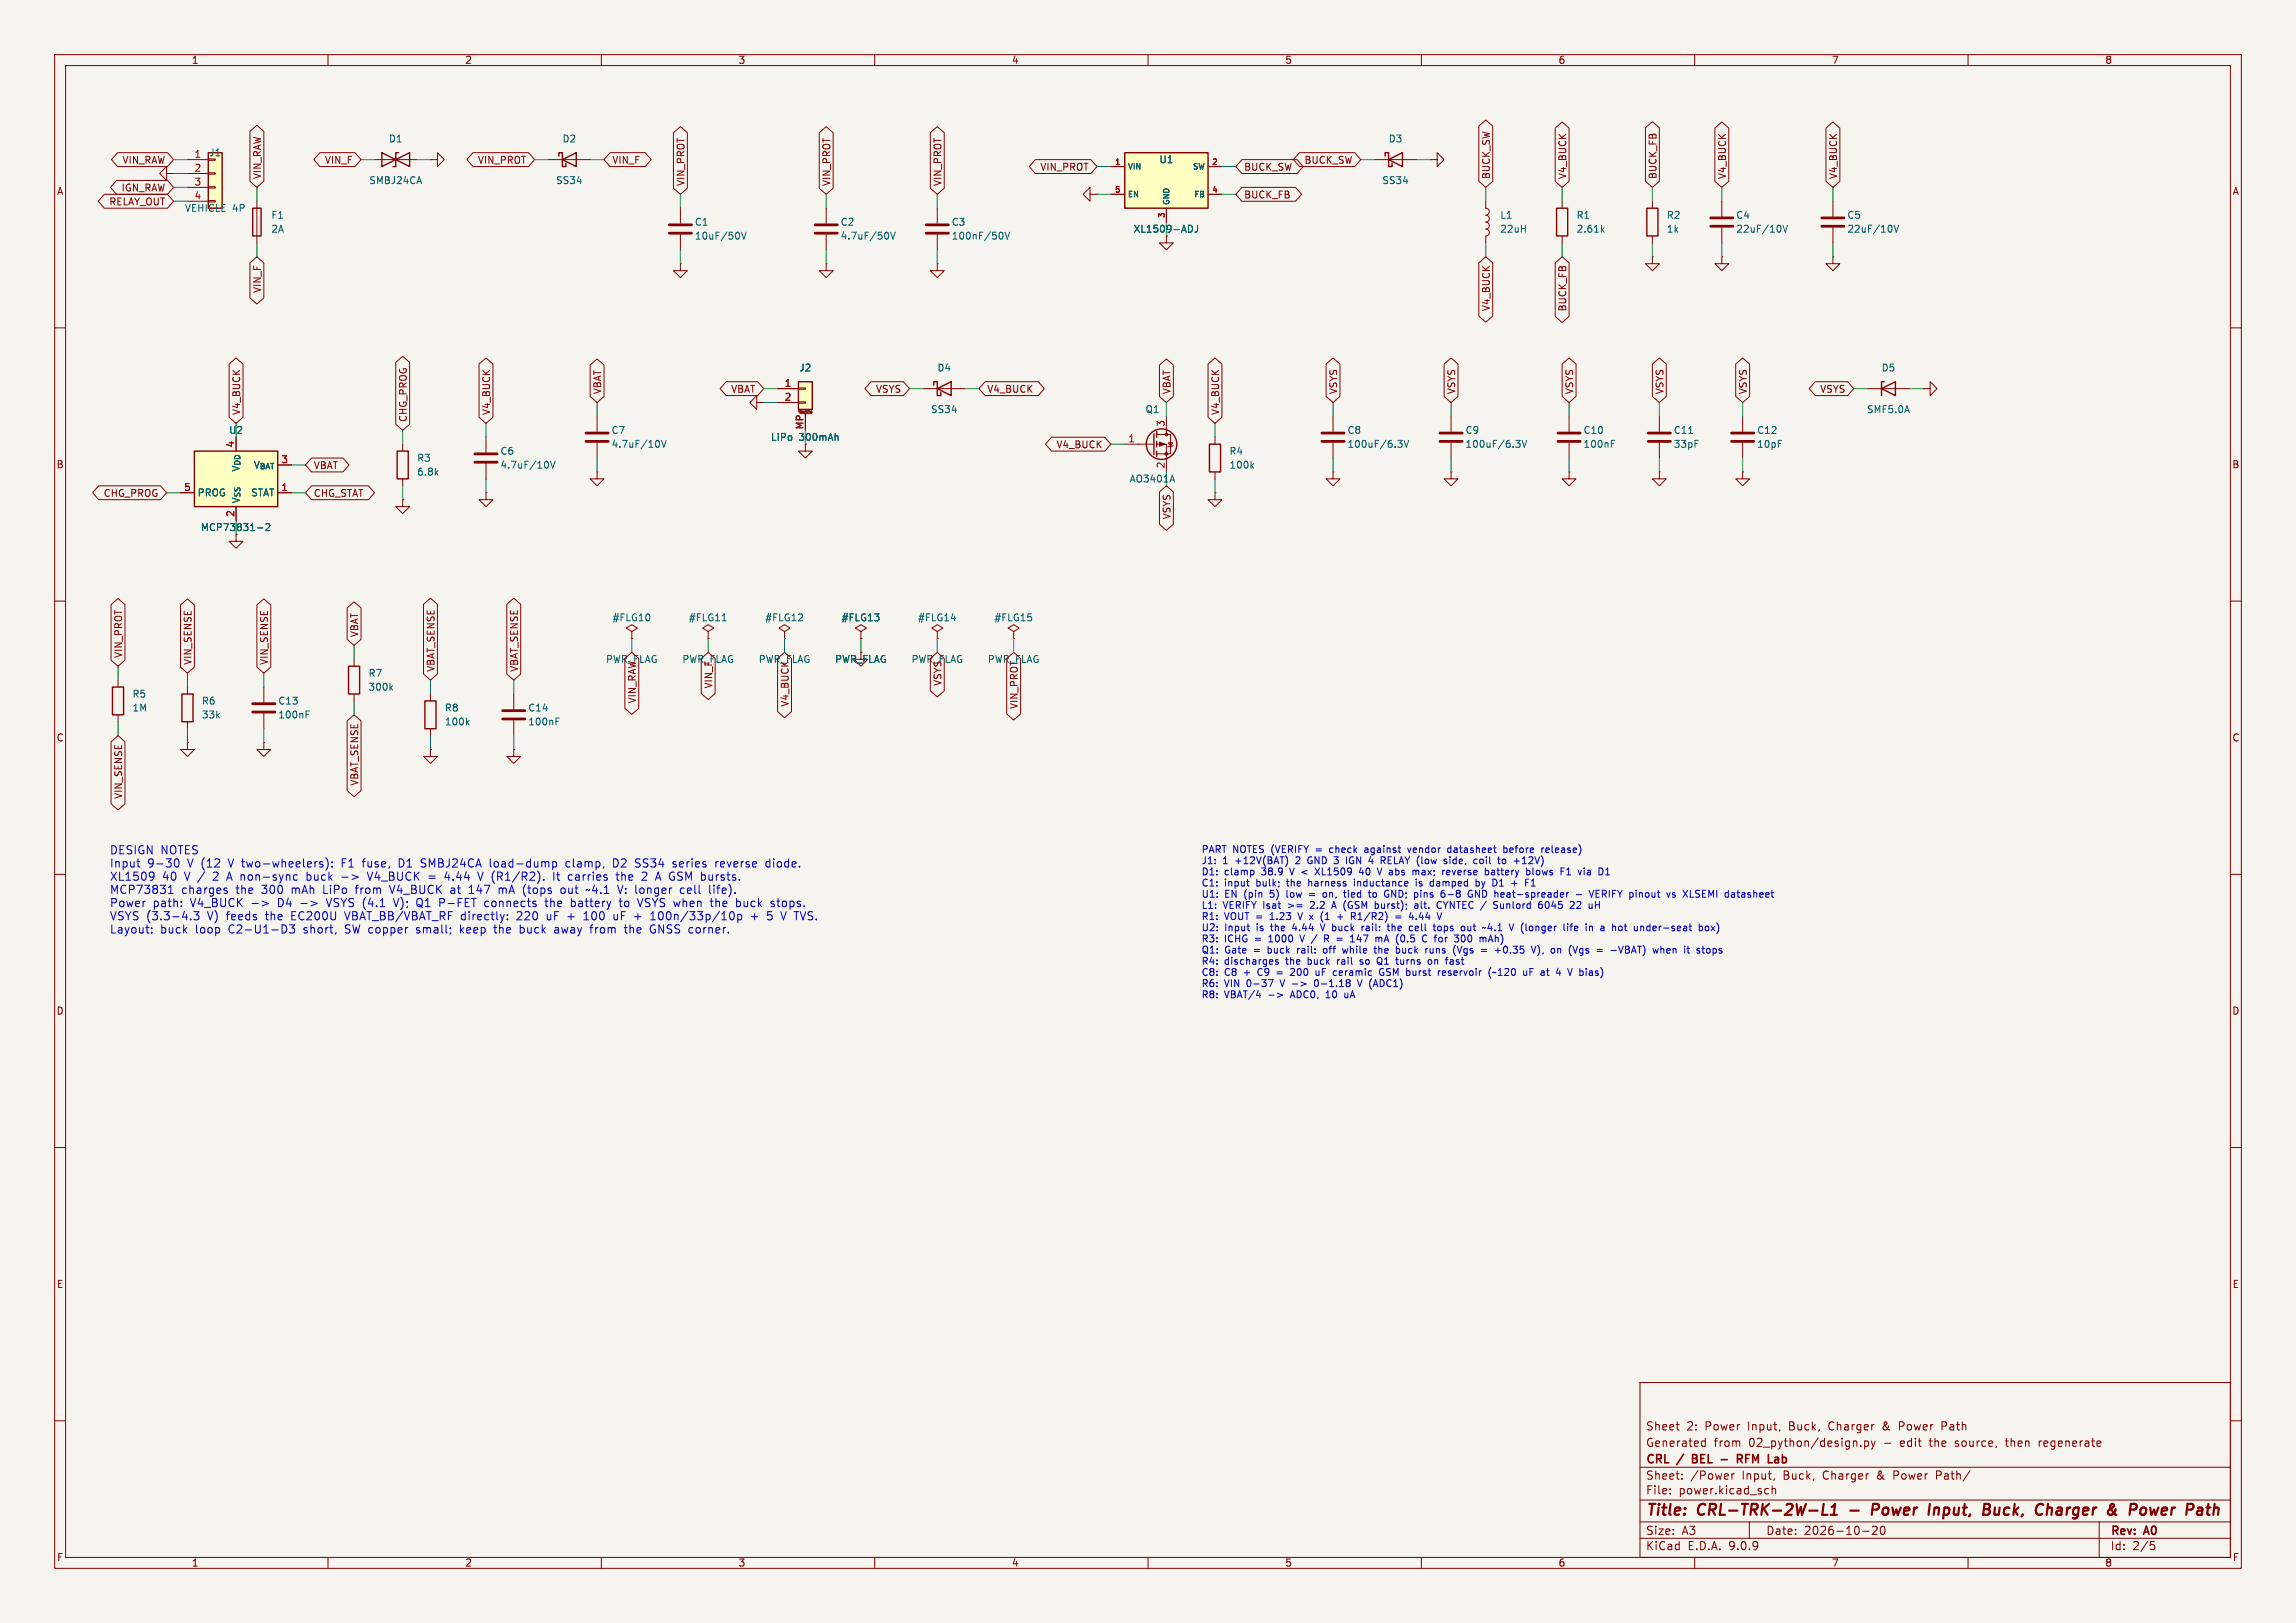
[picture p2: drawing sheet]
<svg xmlns="http://www.w3.org/2000/svg" width="420mm" height="297mm" viewBox="0 0 420 297" stroke-linecap="round" stroke-linejoin="round" font-family="sans-serif">
<defs><g id="words">
<g font-size="2.8" fill="#840000">
<text x="301" y="277.9">Title:</text>
<text x="310.6" y="277.9">CRL-TRK-2W-L1</text>
<text x="344.1" y="277.9">Power</text>
<text x="355.2" y="277.9">Input,</text>
<text x="366" y="277.9">Buck,</text>
<text x="376.5" y="277.9">Charger</text>
<text x="390.4" y="277.9">&amp;</text>
<text x="395.2" y="277.9">Power</text>
</g>
<g font-size="2.1" fill="#0000c2">
<text x="20" y="156.6">DESIGN NOTES</text>
<text x="20" y="159.1">Input</text>
<text x="20" y="161.5">XL1509</text>
<text x="26.9" y="159.1">9-30</text>
<text x="29.7" y="161.5">40</text>
<text x="33.8" y="161.5">V /</text>
<text x="34.4" y="159.1">V (12</text>
<text x="39.3" y="161.5">2</text>
<text x="42" y="161.5">A non-sync</text>
<text x="42.1" y="159.1">V two-wheelers):</text>
<text x="56.8" y="161.5">buck</text>
<text x="63.1" y="159.1">F1</text>
<text x="63.3" y="161.5">-&gt;</text>
<text x="67.1" y="159.1">fuse,</text>
<text x="68.3" y="161.5">V4_BUCK</text>
<text x="73.8" y="159.1">D1</text>
<text x="78.1" y="159.1">SMBJ24CA</text>
<text x="82.7" y="161.5">4.44</text>
<text x="89" y="161.5">V (R1/R2).</text>
<text x="90.8" y="159.1">load-dump</text>
<text x="103.1" y="161.5">It</text>
<text x="104.9" y="159.1">clamp,</text>
<text x="105.9" y="161.5">carries</text>
<text x="113.7" y="159.1">D2</text>
<text x="114.9" y="161.5">the</text>
<text x="117.9" y="159.1">SS34</text>
<text x="119.7" y="161.5">2</text>
<text x="122.5" y="161.5">A GSM bursts.</text>
<text x="124.9" y="159.1">series</text>
<text x="132.9" y="159.1">reverse</text>
<text x="142.2" y="159.1">diode.</text>
<text x="20" y="163.9">MCP73831</text>
<text x="20" y="166.3">Power</text>
<text x="27.9" y="166.3">path:</text>
<text x="33.2" y="163.9">charges</text>
<text x="34.9" y="166.3">V4_BUCK</text>
<text x="43.2" y="163.9">the</text>
<text x="48" y="163.9">300</text>
<text x="51.1" y="166.3">D4</text>
<text x="53.6" y="163.9">mAh</text>
<text x="55.4" y="166.3">-&gt;</text>
<text x="59.6" y="163.9">LiPo</text>
<text x="60.4" y="166.3">VSYS (4.1</text>
<text x="65.7" y="163.9">from</text>
<text x="72.1" y="163.9">V4_BUCK</text>
<text x="73" y="166.3">V);</text>
<text x="77.3" y="166.3">Q1</text>
<text x="81.6" y="166.3">P-FET</text>
<text x="83.3" y="163.9">at</text>
<text x="86.8" y="163.9">147</text>
<text x="90" y="166.3">connects</text>
<text x="92.4" y="163.9">mA (tops</text>
<text x="101.3" y="166.3">the</text>
<text x="104.1" y="163.9">out</text>
<text x="106.1" y="166.3">battery</text>
<text x="109" y="163.9">~4.1</text>
<text x="114.9" y="163.9">V: longer</text>
<text x="115.2" y="166.3">to</text>
<text x="118.7" y="166.3">VSYS when</text>
<text x="126.6" y="163.9">cell</text>
<text x="132" y="163.9">life).</text>
<text x="132.3" y="166.3">the</text>
<text x="137.1" y="166.3">buck</text>
<text x="143.6" y="166.3">stops.</text>
<text x="20" y="168.7">VSYS (3.3-4.3</text>
<text x="20" y="171.1">Layout:</text>
<text x="29.3" y="171.1">buck</text>
<text x="35.8" y="171.1">loop</text>
<text x="38" y="168.7">V)</text>
<text x="41.6" y="168.7">feeds</text>
<text x="42" y="171.1">C2-U1-D3</text>
<text x="48.9" y="168.7">the</text>
<text x="53.7" y="168.7">EC200U</text>
<text x="55.8" y="171.1">short,</text>
<text x="63.6" y="171.1">SW copper</text>
<text x="63.7" y="168.7">VBAT_BB/VBAT_RF</text>
<text x="76.9" y="171.1">small;</text>
<text x="85" y="171.1">keep</text>
<text x="85.1" y="168.7">directly:</text>
<text x="91.5" y="171.1">the</text>
<text x="95.5" y="168.7">220</text>
<text x="96.3" y="171.1">buck</text>
<text x="101.1" y="168.7">uF</text>
<text x="102.8" y="171.1">away</text>
<text x="105" y="168.7">+</text>
<text x="108.2" y="168.7">100</text>
<text x="109.5" y="171.1">from</text>
<text x="113.7" y="168.7">uF</text>
<text x="116" y="171.1">the</text>
<text x="117.7" y="168.7">+</text>
<text x="120.8" y="171.1">GNSS corner.</text>
<text x="120.8" y="168.7">100n/33p/10p</text>
<text x="139.4" y="168.7">+</text>
<text x="142.5" y="168.7">5</text>
<text x="145.2" y="168.7">V TVS.</text>
</g>
<g font-size="2.1" fill="#840000">
<text x="301" y="262">Sheet</text>
<text x="308.5" y="262">2:</text>
<text x="311.9" y="262">Power</text>
<text x="319.9" y="262">Input,</text>
<text x="327.5" y="262">Buck,</text>
<text x="334.9" y="262">Charger</text>
<text x="344.9" y="262">&amp;</text>
<text x="348.1" y="262">Power</text>
<text x="356" y="262">Path</text>
<text x="301" y="268.2">CRL</text>
<text x="301" y="265">Generated</text>
<text x="306.9" y="268.2">/</text>
<text x="310.3" y="268.2">BEL</text>
<text x="313.5" y="265">from</text>
<text x="319.7" y="268.2">RFM</text>
<text x="319.9" y="265">02_python/design.py</text>
<text x="325.9" y="268.2">Lab</text>
<text x="344.7" y="265">-</text>
<text x="347.9" y="265">edit</text>
<text x="353.4" y="265">the</text>
<text x="358.2" y="265">source,</text>
<text x="367.7" y="265">then</text>
<text x="373.8" y="265">regenerate</text>
<text x="301" y="273.7">File:</text>
<text x="301" y="271">Sheet:</text>
<text x="307.1" y="273.7">power.kicad_sch</text>
<text x="309.2" y="271">/Power</text>
<text x="318.7" y="271">Input,</text>
<text x="326.4" y="271">Buck,</text>
<text x="333.8" y="271">Charger</text>
<text x="343.8" y="271">&amp;</text>
<text x="346.9" y="271">Power</text>
<text x="354.9" y="271">Path/</text>
<text x="301" y="281.1">Size:</text>
<text x="307.6" y="281.1">A3</text>
<text x="323" y="281.1">Date:</text>
<text x="330" y="281.1">2026-10-20</text>
<text x="386" y="281.3">Rev:</text>
<text x="392.4" y="281.3">A0</text>
<text x="301" y="283.9">KiCad</text>
<text x="308.7" y="283.9">E.D.A.</text>
<text x="316.3" y="283.9">9.0.9</text>
<text x="386" y="283.9">Id:</text>
<text x="390.1" y="283.9">2/5</text>
</g>
<g font-size="1.8" fill="#840000">
<text x="35" y="11.9">1</text>
<text x="85" y="11.9">2</text>
<text x="135" y="11.9">3</text>
<text x="185" y="11.9">4</text>
<text x="235" y="11.9">5</text>
<text x="285" y="11.9">6</text>
<text x="335" y="11.9">7</text>
<text x="385" y="11.9">8</text>
<text x="10.3" y="35.9">A</text>
<text x="22.1" y="35.2">IGN_RAW</text>
<text x="22.3" y="30.2">VIN_RAW</text>
<text x="47.9" y="32.9" transform="rotate(-90 47.9 32.9)">VIN_RAW</text>
<text x="59.3" y="30.2">VIN_F</text>
<text x="87.3" y="30.2">VIN_PROT</text>
<text x="111.9" y="30.2">VIN_F</text>
<text x="125.4" y="34.1" transform="rotate(-90 125.4 34.1)">VIN_PROT</text>
<text x="152.1" y="34.1" transform="rotate(-90 152.1 34.1)">VIN_PROT</text>
<text x="172.4" y="34.1" transform="rotate(-90 172.4 34.1)">VIN_PROT</text>
<text x="190.2" y="31.4">VIN_PROT</text>
<text x="227.5" y="31.4">BUCK_SW</text>
<text x="238.5" y="30.2">BUCK_SW</text>
<text x="272.7" y="32.9" transform="rotate(-90 272.7 32.9)">BUCK_SW</text>
<text x="286.7" y="32.9" transform="rotate(-90 286.7 32.9)">V4_BUCK</text>
<text x="303.2" y="32.9" transform="rotate(-90 303.2 32.9)">BUCK_FB</text>
<text x="315.9" y="32.9" transform="rotate(-90 315.9 32.9)">V4_BUCK</text>
<text x="336.2" y="32.9" transform="rotate(-90 336.2 32.9)">V4_BUCK</text>
<text x="408.3" y="35.9">A</text>
<text x="19.9" y="37.8">RELAY_OUT</text>
<text x="227.5" y="36.5">BUCK_FB</text>
<text x="47.9" y="53.7" transform="rotate(-90 47.9 53.7)">VIN_F</text>
<text x="272.7" y="57" transform="rotate(-90 272.7 57)">V4_BUCK</text>
<text x="286.7" y="57.1" transform="rotate(-90 286.7 57.1)">BUCK_FB</text>
<text x="44.1" y="76" transform="rotate(-90 44.1 76)">V4_BUCK</text>
<text x="74.6" y="77.3" transform="rotate(-90 74.6 77.3)">CHG_PROG</text>
<text x="89.9" y="76" transform="rotate(-90 89.9 76)">V4_BUCK</text>
<text x="110.2" y="72.2" transform="rotate(-90 110.2 72.2)">VBAT</text>
<text x="133.7" y="72.1">VBAT</text>
<text x="160.1" y="72.1">VSYS</text>
<text x="180.5" y="72.1">V4_BUCK</text>
<text x="214.3" y="72.2" transform="rotate(-90 214.3 72.2)">VBAT</text>
<text x="223.2" y="76" transform="rotate(-90 223.2 76)">V4_BUCK</text>
<text x="244.8" y="72.2" transform="rotate(-90 244.8 72.2)">VSYS</text>
<text x="266.4" y="72.2" transform="rotate(-90 266.4 72.2)">VSYS</text>
<text x="288" y="72.2" transform="rotate(-90 288 72.2)">VSYS</text>
<text x="304.5" y="72.2" transform="rotate(-90 304.5 72.2)">VSYS</text>
<text x="319.7" y="72.2" transform="rotate(-90 319.7 72.2)">VSYS</text>
<text x="332.9" y="72.1">VSYS</text>
<text x="146.2" y="80.9">300mAh</text>
<text x="193.2" y="82.2">V4_BUCK</text>
<text x="10.3" y="85.9">B</text>
<text x="57.3" y="86">VBAT</text>
<text x="408.2" y="85.9">B</text>
<text x="18.9" y="91.1">CHG_PROG</text>
<text x="57.3" y="91.1">CHG_STAT</text>
<text x="214.3" y="95.1" transform="rotate(-90 214.3 95.1)">VSYS</text>
<text x="65.7" y="116.7" transform="rotate(-90 65.7 116.7)">VBAT</text>
<text x="22.5" y="120.5" transform="rotate(-90 22.5 120.5)">VIN_PROT</text>
<text x="35.2" y="121.8" transform="rotate(-90 35.2 121.8)">VIN_SENSE</text>
<text x="49.2" y="121.8" transform="rotate(-90 49.2 121.8)">VIN_SENSE</text>
<text x="79.7" y="123" transform="rotate(-90 79.7 123)">VBAT_SENSE</text>
<text x="94.9" y="123" transform="rotate(-90 94.9 123)">VBAT_SENSE</text>
<text x="172.4" y="125.6" transform="rotate(-90 172.4 125.6)">VSYS</text>
<text x="116.5" y="128.8" transform="rotate(-90 116.5 128.8)">VIN_RAW</text>
<text x="130.5" y="126.1" transform="rotate(-90 130.5 126.1)">VIN_F</text>
<text x="144.5" y="129.4" transform="rotate(-90 144.5 129.4)">V4_BUCK</text>
<text x="186.4" y="129.8" transform="rotate(-90 186.4 129.8)">VIN_PROT</text>
<text x="10.3" y="135.9">C</text>
<text x="408.2" y="135.9">C</text>
<text x="65.7" y="143.9" transform="rotate(-90 65.7 143.9)">VBAT_SENSE</text>
<text x="22.5" y="146.3" transform="rotate(-90 22.5 146.3)">VIN_SENSE</text>
<text x="10.3" y="185.9">D</text>
<text x="408.2" y="185.9">D</text>
<text x="10.3" y="235.9">E</text>
<text x="408.3" y="235.9">E</text>
<text x="10.3" y="285.9">F</text>
<text x="35" y="286.9">1</text>
<text x="85" y="286.9">2</text>
<text x="135" y="286.9">3</text>
<text x="185" y="286.9">4</text>
<text x="235" y="286.9">5</text>
<text x="285" y="286.9">6</text>
<text x="335" y="286.9">7</text>
<text x="385" y="286.9">8</text>
<text x="408.3" y="285.9">F</text>
</g>
<g font-size="1.8" fill="#a90000">
<text x="35.5" y="29">1</text>
<text x="35.5" y="31.5">2</text>
<text x="35.5" y="34">3</text>
<text x="35.5" y="36.6">4</text>
<text x="143.4" y="70.9">1</text>
<text x="143.4" y="73.4">2</text>
<text x="42.9" y="82" transform="rotate(-90 42.9 82)">4</text>
<text x="147.1" y="78.7" transform="rotate(-90 147.1 78.7)">MP</text>
<text x="206.3" y="81">1</text>
<text x="213.1" y="78.2" transform="rotate(-90 213.1 78.2)">3</text>
<text x="33.6" y="89.9">5</text>
<text x="51.4" y="84.8">3</text>
<text x="51.4" y="89.9">1</text>
<text x="213.1" y="85.8" transform="rotate(-90 213.1 85.8)">2</text>
<text x="42.9" y="94.7" transform="rotate(-90 42.9 94.7)">2</text>
</g>
<g font-size="1.8" fill="#006464">
<text x="38.2" y="28.8">J1</text>
<text x="71" y="26.3">D1</text>
<text x="102.8" y="26.3">D2</text>
<text x="253.9" y="26.3">D3</text>
<text x="67.5" y="33.9">SMBJ24CA</text>
<text x="101.6" y="33.9">SS34</text>
<text x="212" y="30.1">U1</text>
<text x="252.7" y="33.9">SS34</text>
<text x="33.7" y="39">VEHICLE 4P</text>
<text x="49.5" y="40.2">F1</text>
<text x="127" y="41.5">C1</text>
<text x="153.7" y="41.5">C2</text>
<text x="174" y="41.5">C3</text>
<text x="274.3" y="40.2">L1</text>
<text x="288.3" y="40.2">R1</text>
<text x="304.8" y="40.2">R2</text>
<text x="317.5" y="40.2">C4</text>
<text x="337.8" y="40.2">C5</text>
<text x="49.5" y="42.8">2A</text>
<text x="127" y="44">10uF/50V</text>
<text x="153.7" y="44">4.7uF/50V</text>
<text x="174" y="44">100nF/50V</text>
<text x="207.3" y="42.8">XL1509-ADJ</text>
<text x="274.3" y="42.8">22uH</text>
<text x="288.3" y="42.8">2.61k</text>
<text x="304.8" y="42.8">1k</text>
<text x="317.5" y="42.8">22uF/10V</text>
<text x="337.8" y="42.8">22uF/10V</text>
<text x="146.1" y="68.2">J2</text>
<text x="171.4" y="68.2">D4</text>
<text x="344.1" y="68.2">D5</text>
<text x="170.2" y="75.8">SS34</text>
<text x="209.4" y="75.8">Q1</text>
<text x="341.4" y="75.8">SMF5.0A</text>
<text x="41.8" y="79.6">U2</text>
<text x="91.4" y="83.4">C6</text>
<text x="111.8" y="79.6">C7</text>
<text x="111.8" y="82.1">4.7uF/10V</text>
<text x="140.9" y="80.9">LiPo</text>
<text x="224.8" y="83.4">R4</text>
<text x="246.4" y="79.6">C8</text>
<text x="246.4" y="82.1">100uF/6.3V</text>
<text x="268" y="79.6">C9</text>
<text x="268" y="82.1">100uF/6.3V</text>
<text x="289.6" y="82.1">100nF</text>
<text x="289.6" y="79.6">C10</text>
<text x="306.1" y="79.6">C11</text>
<text x="306.1" y="82.1">33pF</text>
<text x="321.3" y="79.6">C12</text>
<text x="321.3" y="82.1">10pF</text>
<text x="46.3" y="86">V_{BAT}</text>
<text x="76.2" y="84.7">R3</text>
<text x="76.2" y="87.2">6.8k</text>
<text x="91.4" y="86">4.7uF/10V</text>
<text x="206.5" y="88.5">AO3401A</text>
<text x="224.8" y="86">100k</text>
<text x="36.1" y="91">PROG</text>
<text x="44" y="92.2" transform="rotate(-90 44 92.2)">V_{SS}V_{DD}</text>
<text x="45.9" y="91">STAT</text>
<text x="36.7" y="97.4">MCP73831-2</text>
<text x="111.9" y="113.9">#FLG10</text>
<text x="125.9" y="113.9">#FLG11</text>
<text x="139.9" y="113.9">#FLG12</text>
<text x="153.8" y="113.9">#FLG13</text>
<text x="167.8" y="113.9">#FLG14</text>
<text x="181.8" y="113.9">#FLG15</text>
<text x="67.3" y="124.1">R7</text>
<text x="110.8" y="121.5">PWR_FLAG</text>
<text x="124.7" y="121.5">PWR_FLAG</text>
<text x="138.7" y="121.5">PWR_FLAG</text>
<text x="152.7" y="121.5">PWR_FLAG</text>
<text x="166.6" y="121.5">PWR_FLAG</text>
<text x="180.6" y="121.5">PWR_FLAG</text>
<text x="24.1" y="127.9">R5</text>
<text x="24.1" y="130.4">1M</text>
<text x="36.8" y="129.1">R6</text>
<text x="36.8" y="131.7">33k</text>
<text x="50.8" y="131.7">100nF</text>
<text x="50.8" y="129.1">C13</text>
<text x="67.3" y="126.6">300k</text>
<text x="81.3" y="130.4">R8</text>
<text x="96.5" y="130.4">C14</text>
<text x="81.3" y="132.9">100k</text>
<text x="96.5" y="132.9">100nF</text>
</g>
<g font-size="1.8" fill="#0000c2">
<text x="219.7" y="156.4">PART NOTES (VERIFY</text>
<text x="219.7" y="158.5">J1:</text>
<text x="219.7" y="160.5">D1:</text>
<text x="223.7" y="158.5">1</text>
<text x="224" y="160.5">clamp</text>
<text x="226" y="158.5">+12V(BAT)</text>
<text x="230.9" y="160.5">38.9</text>
<text x="236.3" y="160.5">V &lt;</text>
<text x="237.3" y="158.5">2</text>
<text x="239.7" y="158.5">GND 3</text>
<text x="240.9" y="156.4">=</text>
<text x="241.3" y="160.5">XL1509</text>
<text x="243.7" y="156.4">check</text>
<text x="247.1" y="158.5">IGN 4</text>
<text x="249.5" y="160.5">40</text>
<text x="250.3" y="156.4">against</text>
<text x="253.1" y="160.5">V abs</text>
<text x="253.9" y="158.5">RELAY (low</text>
<text x="258.4" y="156.4">vendor</text>
<text x="259.9" y="160.5">max;</text>
<text x="265.5" y="160.5">reverse</text>
<text x="265.8" y="158.5">side,</text>
<text x="265.9" y="156.4">datasheet</text>
<text x="271.5" y="158.5">coil</text>
<text x="273.5" y="160.5">battery</text>
<text x="276.2" y="158.5">to</text>
<text x="276.3" y="156.4">before</text>
<text x="279.2" y="158.5">+12V)</text>
<text x="281.3" y="160.5">blows</text>
<text x="283.5" y="156.4">release)</text>
<text x="287.8" y="160.5">F1</text>
<text x="291.3" y="160.5">via</text>
<text x="219.7" y="162.6">C1:</text>
<text x="219.7" y="164.6">U1:</text>
<text x="219.7" y="166.6">L1:</text>
<text x="223.7" y="166.6">VERIFY Isat</text>
<text x="224" y="162.6">input</text>
<text x="224" y="164.6">EN (pin</text>
<text x="229.9" y="162.6">bulk;</text>
<text x="232.6" y="164.6">5)</text>
<text x="235.7" y="162.6">the</text>
<text x="235.8" y="164.6">low</text>
<text x="235.9" y="166.6">&gt;=</text>
<text x="239.8" y="162.6">harness</text>
<text x="240.1" y="164.6">=</text>
<text x="240.2" y="166.6">2.2</text>
<text x="242.9" y="164.6">on,</text>
<text x="244.4" y="166.6">A (GSM</text>
<text x="247" y="164.6">tied</text>
<text x="248.4" y="162.6">inductance</text>
<text x="251.7" y="164.6">to</text>
<text x="252.6" y="166.6">burst);</text>
<text x="254.7" y="164.6">GND; pins</text>
<text x="259.9" y="162.6">is</text>
<text x="260" y="166.6">alt.</text>
<text x="262.7" y="162.6">damped</text>
<text x="264.4" y="166.6">CYNTEC /</text>
<text x="265.5" y="164.6">6-8</text>
<text x="270.6" y="164.6">GND heat-spreader</text>
<text x="271.2" y="162.6">by</text>
<text x="274.5" y="162.6">D1</text>
<text x="275.1" y="166.6">Sunlord</text>
<text x="278.2" y="162.6">+</text>
<text x="283.5" y="166.6">6045</text>
<text x="289.5" y="166.6">22</text>
<text x="293.5" y="164.6">VERIFY pinout</text>
<text x="308.1" y="164.6">vs</text>
<text x="311.2" y="164.6">XLSEMI</text>
<text x="319.1" y="164.6">datasheet</text>
<text x="219.7" y="168.7">R1:</text>
<text x="219.7" y="170.7">U2:</text>
<text x="219.7" y="172.8">R3:</text>
<text x="224" y="168.7">VOUT =</text>
<text x="224" y="172.8">ICHG =</text>
<text x="224" y="170.7">Input</text>
<text x="230" y="170.7">is</text>
<text x="232.4" y="172.8">1000</text>
<text x="232.6" y="168.7">1.23</text>
<text x="232.8" y="170.7">the</text>
<text x="236.9" y="170.7">4.44</text>
<text x="238" y="168.7">V x</text>
<text x="238.4" y="172.8">V /</text>
<text x="242.3" y="170.7">V buck</text>
<text x="242.5" y="168.7">(1</text>
<text x="243.1" y="172.8">R =</text>
<text x="245.7" y="168.7">+</text>
<text x="248.3" y="172.8">147</text>
<text x="248.4" y="168.7">R1/R2)</text>
<text x="250.2" y="170.7">rail:</text>
<text x="253.1" y="172.8">mA</text>
<text x="255.1" y="170.7">the</text>
<text x="257.1" y="172.8">(0.5</text>
<text x="259.3" y="170.7">cell</text>
<text x="259.5" y="168.7">4.44</text>
<text x="262.1" y="172.8">C for</text>
<text x="264" y="170.7">tops</text>
<text x="268.4" y="172.8">300</text>
<text x="269.2" y="170.7">out</text>
<text x="273.2" y="172.8">mAh)</text>
<text x="273.4" y="170.7">~4.1</text>
<text x="278.5" y="170.7">V (longer</text>
<text x="288.7" y="170.7">life</text>
<text x="293" y="170.7">in</text>
<text x="295.9" y="170.7">a</text>
<text x="298.2" y="170.7">hot</text>
<text x="302.4" y="170.7">under-seat</text>
<text x="314.5" y="170.7">box)</text>
<text x="219.7" y="174.8">Q1:</text>
<text x="219.7" y="176.9">R4:</text>
<text x="219.7" y="178.9">C8:</text>
<text x="224" y="176.9">discharges</text>
<text x="224" y="178.9">C8</text>
<text x="224" y="174.8">Gate</text>
<text x="227.6" y="178.9">+</text>
<text x="229.4" y="174.8">=</text>
<text x="230.4" y="178.9">C9</text>
<text x="232.2" y="174.8">buck</text>
<text x="234" y="178.9">=</text>
<text x="235.4" y="176.9">the</text>
<text x="236.8" y="178.9">200</text>
<text x="237.8" y="174.8">rail:</text>
<text x="239.5" y="176.9">buck</text>
<text x="241.6" y="178.9">uF</text>
<text x="242.7" y="174.8">off</text>
<text x="245" y="178.9">ceramic</text>
<text x="245.1" y="176.9">rail</text>
<text x="246.5" y="174.8">while</text>
<text x="249.5" y="176.9">so</text>
<text x="252.5" y="174.8">the</text>
<text x="252.8" y="176.9">Q1</text>
<text x="253.6" y="178.9">GSM burst</text>
<text x="256.5" y="176.9">turns</text>
<text x="256.7" y="174.8">buck</text>
<text x="262.2" y="174.8">runs</text>
<text x="262.5" y="176.9">on</text>
<text x="264.7" y="178.9">reservoir</text>
<text x="266" y="176.9">fast</text>
<text x="267.5" y="174.8">(Vgs</text>
<text x="274.2" y="178.9">(~120</text>
<text x="275.5" y="174.8">+0.35</text>
<text x="280.7" y="178.9">uF</text>
<text x="282.5" y="174.8">V),</text>
<text x="284.2" y="178.9">at</text>
<text x="286.2" y="174.8">on</text>
<text x="287.2" y="178.9">4</text>
<text x="289.6" y="178.9">V bias)</text>
<text x="289.7" y="174.8">(Vgs</text>
<text x="295" y="174.8">=</text>
<text x="297.7" y="174.8">-VBAT)</text>
<text x="305.7" y="174.8">when</text>
<text x="311.6" y="174.8">it</text>
<text x="314.1" y="174.8">stops</text>
<text x="219.7" y="181">R6:</text>
<text x="219.7" y="183">R8:</text>
<text x="224" y="181">VIN</text>
<text x="224" y="183">VBAT/4</text>
<text x="228.2" y="181">0-37</text>
<text x="234.5" y="181">V -&gt;</text>
<text x="236.4" y="183">ADC0,</text>
<text x="241.1" y="181">0-1.18</text>
<text x="243" y="183">10</text>
<text x="246.6" y="183">uA</text>
<text x="249.3" y="181">V (ADC1)</text>
</g>
<g font-size="1.4" fill="#a90000">
<text x="203.9" y="30.2">1</text>
<text x="203.9" y="35.3">5</text>
<text x="221.6" y="30.2">2</text>
<text x="221.6" y="35.3">4</text>
<text x="213.1" y="40" transform="rotate(-90 213.1 40)">3</text>
</g>
<g font-size="1.4" fill="#006464">
<text x="206.2" y="31.2">VIN</text>
<text x="218.1" y="31.2">SW</text>
<text x="206.2" y="36.3">EN</text>
<text x="214.1" y="37.6" transform="rotate(-90 214.1 37.6)">GND</text>
<text x="218.3" y="36.3">FB</text>
</g>
<text font-size=".5" fill="#840000" x="145.9" y="75.6">Mounting</text>
</g></defs>
<path d="M0 0h420v297h-420z" fill="#f5f4ef" stroke="#f5f4ef" stroke-width=".18"/>
<g fill="none" stroke="#840000" stroke-width=".18">
<path d="M10 10h400v277h-400zM12 12h396v273h-396zM60 10v2M110 10v2M160 10v2M210 10v2M260 10v2M310 10v2M360 10v2M10 60h2M211.6 79.5h2.5v3.6h-2.5M213.4 76.2v3.3"/>
<path d="M408 60h2M109.2 86.4v1.2h1.3l-1.3 1.3-1.3-1.3h1.3M109.2 86.4h.1M205.7 81.3h5.4M211.6 81.3h1.8v5.1M213.7 81h.8l-.4 .7zM214.6 81.5l-.1 .2h-.8l-.1 .1M10 110h2M171.4 115.6l1.1-.7-1.1-.6-1 .6 1 .7v1.2M171.4 116.8h.1M408 110h2M10 160h2"/>
<path d="M408 160h2M10 210h2M408 210h2M300 253h108v32h-108zM10 260h2M300 278.5h108M300 274.5h108M300 268.5h108M305.5 273.2v.2M305.5 272.5v.1M306.6 260.7h.6M307 261.7h.2"/>
<path d="M307.7 270.5v.2M307.7 269.8v.1M311.4 264.6h.5M311.4 263.8h.5M311.9 263.2v1.5M316.8 269.7v1M317.2 269.7l-.3 .1-.1 .2M320 278.5v3M323.1 272.4l.4 .1M323.5 273.3l-.4 .1M324.2 272.5l.2-.1 .3 .1 .1 .9M324.2 271.9v1.5"/>
<path d="M324.6 270.6l-.2 .3M340.4 264.5v.2M341.1 263.8l.4-.1 .3 .3v.4l-.1 .2h-.6M341.1 263.7v1.5M342.3 263.7l.4 1M342.5 279.4l.6-.1 .2 .1 .1 .3-1 1.1h1M342.7 264.7l-.4 .5M343 263.7l-.3 1M344.1 279.4l.2-.1a.8 .8 0 0 1 .5 .7 .8 .8 0 0 1-.5 .8l-.2-.2-.2-.4zM347.4 261h.6M348 260.2h-.6v1.5M354.2 270h.6"/>
<path d="M354.8 269.2h-.6v1.5M355.2 261h.6M355.8 260.2h-.6v1.5M366.8 263.7h.6M373 263.7v1M373.3 263.7l-.3 .3M384 278.5v6.5M408 260h2M60 285v2M110 285v2M160 285v2M210 285v2"/>
<path d="M260 285v2M300 281.5h108M310 285v2M340.7 280.2h1.2M360 285v2M393.4 282.1h.7M393.5 282.7h.4l.3 .2-.2 .6-.5 .1"/>
</g>
<g fill="none" stroke="#840000" stroke-width=".4">
<path d="M333.6 275.2l-.3 2h1M334.9 277.2h1.1M335 275.8l.7-.6-.3 2M338.5 276.4h1.5M343.4 275.2h-.8l-.2 2M343.5 276.2l-1 .1M353.9 275.9l-.2 1.3M354.5 275.9l-.6 .2M363.7 275.2a.49 .49 0 0 1 .3 .5 .49 .49 0 0 1-.4 .5l.2 .1a.58 .58 0 0 1-.3 .9M364.9 275.9l-.1 1 .1 .2 .4 .1M374.5 276.1a.49 .49 0 0 1 .9 .1l-.2 1M374.6 275.2l-.2 2"/>
<path d="M389.6 276.3h.8M389.8 275.2l-.3 2M393.3 275.9l.2 1.3 .5-.9 .3 .9 .5-1.3M405 276.1a.49 .49 0 0 1 .8 .1l-.1 1M405.1 275.2l-.2 2"/>
</g>
<path d="M309.6 266.9h.5M310.1 266.2h-.5v1.5h.6M314.8 267.1h1.2M317.8 267l.7-.1 .2-.2-.1-.4-.2-.1h-.6v1.5M318.2 267l.5 .7M324.7 267.6h.6M324.7 266.8h.6v.9M325.3 267l-.6 .2" fill="none" stroke="#840000" stroke-width=".3"/>
<path d="M214.4 86.9l.5 1.3M174 113.2h.8" fill="none" stroke="#006464" stroke-width=".18"/>
<g fill="none" stroke="#840000" stroke-width=".25">
<path d="M211.1 79.4v3.8M211.6 79v1M211.6 80.8v1M211.6 82.6v1"/>
<circle cx="212.5" cy="81.3" r="2.79"/>
</g>
<g fill="#840000" stroke="#840000" stroke-width=".18">
<path d="M212.1 80.9l1 .4-1 .4z"/>
<circle cx="213.4" cy="79.5" r=".25"/>
<circle cx="213.4" cy="83.1" r=".25"/>
</g>
<path d="M205.7 27.9h15.3v10.2h-15.3z" fill="#ffffc2"/>
<path d="M205.7 27.9h15.3v10.2h-15.3zM170.8 70.5v-.6h.6v2.5h.7v-.6M171.4 71.1l2.6-1.2v2.5z" fill="none" stroke="#840000" stroke-width=".25"/>
<g fill="none" stroke="#840000" stroke-width=".18">
<path d="M171.4 38.1v2.8M199.4 35.6v-1.3l-1.3 1.3 1.3 1.2v-1.2h1.3M200.7 35.6h.1M203.2 30.5h2.5M203.2 35.6h2.5M213.4 38.1v2.5M221 30.5h2.5M221 35.6h2.5M171.4 42.9v2.8M213.4 43.2v1.3h1.2l-1.2 1.2-1.3-1.2h1.3M168.9 71.1h7.6M147.3 81.3v1.3h1.3l-1.3 1.2-1.3-1.2h1.3"/>
<path d="M115.6 115.6l1-.7-1-.6-1 .6 1 .7v1.2M115.6 116.8h.1M129.5 115.6l1.1-.7-1.1-.6-1 .6 1 .7v1.2M129.5 116.8h.1"/>
</g>
<path d="M183.2 42.5a.79 .79 0 0 1 0 1.3M183.8 42.5l.5 1.3 .4-1.3M217.7 41.2a.68 .68 0 0 1 .4 .7 .68 .68 0 0 1-.4 .6M219 41.2v1.1l-.4 .2M132.1 113.6h.7" fill="none" stroke="#006464" stroke-width=".18"/>
<path d="M169.4 41.1h4.1M169.4 42.7h4.1" fill="none" stroke="#840000" stroke-width=".51"/>
<path d="M146 69.9h2.6v5h-2.6z" fill="#ffffc2"/>
<path d="M253.4 28.6v-.7h.6v2.6h.6v-.7M254 29.2l2.5-1.3v2.6zM146 69.9h2.6v5h-2.6zM221.2 81.3h2.1v5.1h-2.1z" fill="none" stroke="#840000" stroke-width=".25"/>
<g fill="none" stroke="#840000" stroke-width=".18">
<path d="M30.5 31.8v-1.3l-1.3 1.3 1.3 1.2v-1.2h1.2M31.7 31.8h.1M251.5 29.2h7.6M261.6 29.2h1.3v-1.3l1.3 1.3-1.3 1.3v-1.3M261.6 29.2h.1M109.2 76.2v2.8M138.4 73.7v-1.3l-1.2 1.3 1.2 1.2v-1.2h1.3M139.7 73.7h.1M142.2 71.1h3.8M142.2 73.7h3.8M146 71h1.3v.2h-1.3zM146 73.5h1.3v.3h-1.3z"/>
<path d="M146.3 75.7h2M147.3 75.7v3M148.3 75.6h.2M148.3 75.4l.1 .1M148.4 75.5h.1M148.5 75.2l-.2 .2M148.5 75.2h.1M148.5 75.6h.1M148.5 75.2v.4M243.8 76.2v2.8M265.4 76.2v2.8M351.8 71.1h1.3v-1.2l1.2 1.2-1.2 1.3v-1.3"/>
<path d="M351.8 71.1h.1M88.9 90.2v1.2h1.3l-1.3 1.3-1.3-1.3h1.3M88.9 90.2h.1M88.9 80v2.8M88.9 84.8v2.8M109.2 81v2.8M222.2 80v1.3M222.2 86.4v1.2M243.8 86.4v1.2h1.3l-1.3 1.3-1.2-1.3h1.2M243.8 86.4h.1M243.8 81v2.8M265.4 86.4v1.2h1.3l-1.3 1.3-1.2-1.3h1.2"/>
<path d="M265.4 86.4h.1M265.4 81v2.8M143.5 115.6l1-.7-1-.6-1 .6 1 .7v1.2M143.5 116.8h.1M157.5 119.4v1.3h1.2l-1.2 1.2-1.3-1.2h1.3M157.5 119.4h.1M157.5 115.6l1-.7-1-.6-1 .6 1 .7v1.2M157.5 116.8h.1M185.4 115.6l1-.7-1-.6-1 .6 1 .7v1.2M185.4 116.8h.1"/>
</g>
<g fill="none" stroke="#006464" stroke-width=".18">
<path d="M153.1 79.7l.2 .2v.7M100.1 84.5l.2 .4-.2 .7M100.7 84.4l.4 1.3 .4-1.3M120.5 80.7l.1 .4-.1 .7M121 80.6l.4 1.3 .4-1.3M229 85.2l.3 .5M229.3 84.8l-.5 .5M255.7 80.6h.8l-.5 .5 .4 .1 .1 .4-.3 .3h-.3M256.8 80.6l.5 1.3 .4-1.3M277.3 80.6h.8l-.5 .5 .4 .1 .1 .4-.3 .3h-.3M278.4 80.6l.4 1.3 .5-1.3M146 113.6h.8"/>
<path d="M146.7 112.5v.4M188.7 112.9v.6"/>
</g>
<path d="M107.2 79.2h4.1M241.8 79.2h4.1M263.4 79.2h4.1M86.9 83.1h4M86.9 84.6h4M107.2 80.8h4.1M241.8 80.8h4.1M263.4 80.8h4.1" fill="none" stroke="#840000" stroke-width=".51"/>
<path d="M35.6 82.6h15.2v10.1h-15.2z" fill="#ffffc2"/>
<path d="M46.2 38.1h1.6v5.1h-1.6zM69.8 27.9v2.6l5.1-2.6v2.6zM72.9 27.9h-.5v2.6h-.5M35.6 82.6h15.2v10.1h-15.2z" fill="none" stroke="#840000" stroke-width=".25"/>
<path d="M47 36.8v7.7M68.6 29.2h7.6M78.7 29.2h1.3v-1.3l1.3 1.3-1.3 1.3v-1.3M78.7 29.2h.1M33 90.2h2.6M43.2 97.8v1.3h1.2l-1.2 1.2-1.3-1.2h1.3M43.2 92.7v2.6M50.8 90.2h2.5" fill="none" stroke="#840000" stroke-width=".18"/>
<path d="M47.1 96.6h1M48.6 96l.5-.2 .2 .4-.7 .9h.7" fill="none" stroke="#006464" stroke-width=".18"/>
<path d="M38.1 27.9h2.5v10.2h-2.5z" fill="#ffffc2"/>
<path d="M38.1 27.9h2.5v10.2h-2.5zM102.2 28.6v-.7h.7v2.6h.6v-.7M102.9 29.2l2.5-1.3v2.6zM284.7 38.1h2.1v5.1h-2.1zM301.2 38.1h2.1v5.1h-2.1zM344.2 71.1l2.5-1.2v2.5zM344.7 69.9h-.5v2.5M72.6 82.6h2.1v5h-2.1zM20.6 125.7h2v5.1h-2zM33.3 127h2v5.1h-2zM63.8 121.9h2v5.1h-2zM77.7 128.3h2.1v5.1h-2.1z" fill="none" stroke="#840000" stroke-width=".25"/>
<g fill="none" stroke="#840000" stroke-width=".18">
<path d="M19.1 35.6h11.5l1.1 1.2-1.1 1.3h-11.5l-1.1-1.3zM21.3 33h9.3l1.1 1.3-1.1 1.3h-9.3l-1.1-1.3zM21.5 27.9h9.1l1.1 1.3-1.1 1.3h-9.1l-1.1-1.3zM34.3 29.2h3.8M34.3 31.8h3.8M34.3 34.3h3.8M34.3 36.8h3.8M38.1 31.6h1.3v.3h-1.3zM38.1 34.2h1.3v.2h-1.3zM38.1 36.7h1.3v.3h-1.3zM45.7 24l1.3-1.1 1.3 1.1v9.2l-1.3 1.1-1.3-1.1zM58.5 27.9h6.4l1.1 1.3-1.1 1.3h-6.4l-1.1-1.3z"/>
<path d="M86.5 27.9h10.2l1.1 1.3-1.1 1.3h-10.2l-1.1-1.3zM100.3 29.2h7.6M111.6 27.9h6.4l1.1 1.3-1.1 1.3h-6.4l-1.1-1.3zM123.2 24.3l1.3-1.1 1.2 1.1v10.1l-1.2 1.2-1.3-1.2zM124.5 38.1v2.8M149.9 24.3l1.2-1.1 1.3 1.1v10.1l-1.3 1.2-1.2-1.2zM151.1 38.1v2.8M170.2 24.3l1.2-1.1 1.3 1.1v10.1l-1.3 1.2-1.2-1.2zM189.4 29.2h10.1l1.2 1.3-1.2 1.3h-10.1l-1.1-1.3zM203.2 30.5h2.5M203.2 35.6h2.5M213.4 38.1v2.5"/>
<path d="M221 30.5h2.5M221 35.6h2.5M227.2 29.2h10.1l1.1 1.3-1.1 1.3h-10.1l-1.1-1.3zM227.2 34.3h9.8l1.1 1.3-1.1 1.2h-9.8l-1.1-1.2zM237.7 27.9h10.1l1.1 1.3-1.1 1.3h-10.1l-1.1-1.3zM270.5 23.1l1.3-1.1 1.3 1.1v10.1l-1.3 1.1-1.3-1.1zM271.8 36.8v1.3a.64 .64 0 0 1 .6 .6 .64 .64 0 0 1-.6 .7 .64 .64 0 0 1 .6 .6 .64 .64 0 0 1-.6 .7 .64 .64 0 0 1 .6 .6 .64 .64 0 0 1-.6 .6M284.5 23.4l1.2-1.1 1.3 1.1v9.8l-1.3 1.1-1.2-1.1zM285.7 36.8v1.3M301 23.4l1.3-1.1 1.2 1.1v9.8l-1.2 1.1-1.3-1.1zM302.3 36.8v1.3M313.7 23.4l1.3-1.1 1.2 1.1v9.8l-1.2 1.1-1.3-1.1z"/>
<path d="M315 36.8v2.8M334 23.4l1.3-1.1 1.3 1.1v9.8l-1.3 1.1-1.3-1.1zM335.3 36.8v2.8M45.7 48.1l1.3-1.1 1.3 1.1v6.4l-1.3 1.1-1.3-1.1zM124.5 48.3v1.2h1.2l-1.2 1.3-1.3-1.3h1.3M124.5 48.3h.1M124.5 42.9v2.8M151.1 48.3v1.2h1.3l-1.3 1.3-1.2-1.3h1.2M151.1 48.3h.1M151.1 42.9v2.8M171.4 48.3v1.2h1.3l-1.3 1.3-1.2-1.3h1.2M171.4 48.3h.1"/>
<path d="M270.5 48.1l1.3-1.1 1.3 1.1v9.7l-1.3 1.2-1.3-1.2zM271.8 41.9a.64 .64 0 0 1 .6 .6 .64 .64 0 0 1-.6 .7v1.3M284.5 48.1l1.2-1.1 1.3 1.1v9.8l-1.3 1.1-1.2-1.1zM285.7 43.2v1.3M302.3 47v1.3h1.2l-1.2 1.2-1.3-1.2h1.3M302.3 47h.1M302.3 43.2v1.3M315 47v1.3h1.2l-1.2 1.2-1.3-1.2h1.3M315 47h.1M315 41.7v2.8M335.3 47v1.3h1.2l-1.2 1.2-1.3-1.2h1.3M335.3 47h.1"/>
<path d="M335.3 41.7v2.8M41.9 66.6l1.3-1.1 1.3 1.1v9.8l-1.3 1.1-1.3-1.1zM72.4 66.3l1.3-1.1 1.2 1.1v11.3l-1.2 1.1-1.3-1.1zM87.6 66.6l1.3-1.1 1.3 1.1v9.8l-1.3 1.1-1.3-1.1zM107.9 66.8l1.3-1.1 1.3 1.1v5.7l-1.3 1.2-1.3-1.2zM132.8 69.8h5.8l1.1 1.3-1.1 1.3h-5.8l-1.1-1.3zM142.2 71.1h3.8M142.2 73.7h3.8M147.3 75.7v3M159.3 69.8h6l1.1 1.3-1.1 1.3h-6l-1.1-1.3zM180.2 69.8h9.7l1.1 1.3-1.1 1.3h-9.7l-1.1-1.3zM212.1 66.8l1.3-1.1 1.2 1.1v5.7l-1.2 1.2-1.3-1.2z"/>
<path d="M221 66.6l1.2-1.1 1.3 1.1v9.8l-1.3 1.1-1.2-1.1zM242.6 66.6l1.2-1.1 1.3 1.1v5.9l-1.3 1.2-1.2-1.2zM264.2 66.6l1.2-1.1 1.3 1.1v5.9l-1.3 1.2-1.2-1.2zM285.7 66.6l1.3-1.1 1.3 1.1v5.9l-1.3 1.2-1.3-1.2zM287 76.2v2.8M302.3 66.6l1.2-1.1 1.3 1.1v5.9l-1.3 1.2-1.2-1.2zM303.5 76.2v2.8M317.5 66.6l1.3-1.1 1.2 1.1v5.9l-1.2 1.2-1.3-1.2zM318.8 76.2v2.8M332 69.8h6l1.1 1.3-1.1 1.3h-6l-1.1-1.3zM341.6 71.1h7.6M18.1 88.9h11.3l1.1 1.3-1.1 1.2h-11.3l-1.2-1.2z"/>
<path d="M33 90.2h2.6M43.2 92.7v2.6M50.8 90.2h2.5M57 83.8h5.7l1.2 1.3-1.2 1.3h-5.7l-1.1-1.3zM57 88.9h10.4l1.1 1.3-1.1 1.2h-10.4l-1.1-1.2zM73.7 91.4v1.3h1.2l-1.2 1.3-1.3-1.3h1.3M73.7 91.4h.1M73.7 81.3v1.3M73.7 87.6v1.3M192.3 80h9.8l1.1 1.3-1.1 1.3h-9.8l-1.1-1.3zM212.1 90l1.3-1.1 1.2 1.1v5.9l-1.2 1.2-1.3-1.2zM222.2 90.2v1.2h1.3l-1.3 1.3-1.2-1.3h1.2"/>
<path d="M222.2 90.2h.1M287 86.4v1.2h1.3l-1.3 1.3-1.3-1.3h1.3M287 86.4h.1M287 81v2.8M303.5 86.4v1.2h1.3l-1.3 1.3-1.2-1.3h1.2M303.5 86.4h.1M303.5 81v2.8M318.8 86.4v1.2h1.2l-1.2 1.3-1.3-1.3h1.3M318.8 86.4h.1M318.8 81v2.8M20.3 110.6l1.3-1.1 1.3 1.1v10.2l-1.3 1.1-1.3-1.1zM33 110.7l1.3-1.1 1.3 1.1v11.4l-1.3 1.1-1.3-1.1z"/>
<path d="M47 110.7l1.3-1.1 1.2 1.1v11.4l-1.2 1.1-1.3-1.1zM63.5 111.2l1.3-1.1 1.2 1.1v5.8l-1.2 1.1-1.3-1.1zM77.5 110.6l1.2-1.1 1.3 1.1v12.7l-1.3 1.2-1.2-1.2zM92.7 110.6l1.3-1.1 1.3 1.1v12.7l-1.3 1.2-1.3-1.2zM157.5 116.8h.1M157.5 119.4h.1M20.3 135.7l1.3-1.1 1.3 1.1v11.4l-1.3 1.1-1.3-1.1zM21.6 124.5v1.2M21.6 130.8v1.3M34.3 135.9v1.3h1.3l-1.3 1.2-1.3-1.2h1.3M34.3 135.9h.1M34.3 125.7v1.3"/>
<path d="M34.3 132.1v1.3M48.3 135.9v1.3h1.2l-1.2 1.2-1.3-1.2h1.3M48.3 135.9h.1M48.3 125.7v2.8M48.3 130.6v2.8M63.5 131.9l1.3-1.1 1.2 1.1v12.8l-1.2 1.1-1.3-1.1zM64.8 120.7v1.2M64.8 127v1.3M78.7 137.2v1.2h1.3l-1.3 1.3-1.2-1.3h1.2M78.7 137.2h.1M78.7 127v1.3M78.7 133.4v1.2"/>
<path d="M94 137.2v1.2h1.2l-1.2 1.3-1.3-1.3h1.3M94 137.2h.1M94 127v2.8M94 131.8v2.8M114.3 120.5l1.3-1.1 1.2 1.1v9.1l-1.2 1.1-1.3-1.1zM128.3 120.5l1.2-1.1 1.3 1.1v6.4l-1.3 1.1-1.2-1.1zM142.2 120.5l1.3-1.1 1.3 1.1v9.7l-1.3 1.1-1.3-1.1zM170.2 120.5l1.2-1.1 1.3 1.1v5.9l-1.3 1.1-1.2-1.1zM184.1 120.5l1.3-1.1 1.3 1.1v10.2l-1.3 1.1-1.3-1.1z"/>
</g>
<g fill="none" stroke="#840000" stroke-width=".51">
<path d="M312.9 39.9h4.1M333.2 39.9h4.1M122.4 41.1h4.1M122.4 42.7h4.1M149.1 41.1h4.1M149.1 42.7h4.1M312.9 41.4h4.1M333.2 41.4h4.1M285 79.2h4.1M301.5 79.2h4.1M316.7 79.2h4.1M285 80.8h4.1"/>
<path d="M301.5 80.8h4.1M316.7 80.8h4.1M46.2 128.8h4.1M46.2 130.3h4.1M91.9 130h4.1M91.9 131.6h4.1"/>
</g>
<g fill="none" stroke="#006464" stroke-width=".18">
<path d="M135.2 42.7v.8M135.6 42.5l.5 1.3 .4-1.3M162.4 42.6l.2 .4-.2 .7M162.9 42.5l.4 1.3 .5-1.3M217.7 41.2a.68 .68 0 0 1 .4 .7 .68 .68 0 0 1-.4 .6M219 41.2v1.1l-.4 .2M293.1 42l.3 .5M293.4 41.6l-.5 .5M325.7 41.5v.7M326.1 41.2l.5 1.3 .4-1.3M346 41.5v.7M346.5 41.2l.4 1.3 .4-1.3"/>
<path d="M153.1 79.7l.2 .2v.7M308.9 79.3h.7M47.1 96.6h1M48.6 96l.5-.2 .2 .4-.7 .9h.7M294.8 81.2h.4M294.8 80.6h.6M56 130.7h.4M56 130.1h.6M71.5 125.8l.3 .5M71.8 125.5l-.4 .4M85.4 132.2l.4 .5M85.8 131.8l-.5 .5"/>
<path d="M101.7 132h.4M101.7 131.4h.6"/>
</g>
<g fill="none" stroke="#009600" stroke-width=".18">
<path d="M31.7 34.3h2.6M31.7 29.2h2.6M31.7 36.8h2.6M31.7 31.8h2.6M47 34.3v2.5M66 29.2h2.6M76.2 29.2h2.5M97.8 29.2h2.5M107.9 29.2h2.6M124.5 35.6v2.5M151.1 35.6v2.5M171.4 35.6v2.5"/>
<path d="M200.7 35.6h2.5M200.7 30.5h2.5M223.5 35.6h2.6M223.5 30.5h2.6M248.9 29.2h2.6M259.1 29.2h2.5M271.8 34.3v2.5M285.7 34.3v2.5M302.3 34.3v2.5M315 34.3v2.5M335.3 34.3v2.5M47 44.5v2.5"/>
<path d="M124.5 45.7v2.6M151.1 45.7v2.6M171.4 45.7v2.6M213.4 40.6v2.6M271.8 44.5v2.5M285.7 44.5v2.5M302.3 44.5v2.5M315 44.5v2.5M335.3 44.5v2.5M43.2 77.5v2.5M73.7 78.7v2.6M88.9 77.5v2.5"/>
<path d="M109.2 73.7v2.5M139.7 71.1h2.5M139.7 73.7h2.5M147.3 78.7v2.6M166.4 71.1h2.5M176.5 71.1h2.6M213.4 73.7v2.5M222.2 77.5v2.5M243.8 73.7v2.5M265.4 73.7v2.5M287 73.7v2.5M303.5 73.7v2.5"/>
<path d="M318.8 73.7v2.5M339.1 71.1h2.5M349.2 71.1h2.6M30.5 90.2h2.5M43.2 95.3v2.5M53.3 90.2h2.6M53.3 85.1h2.6M73.7 88.9v2.5M88.9 87.6v2.6M109.2 83.8v2.6M203.2 81.3h2.5M213.4 86.4v2.5"/>
<path d="M222.2 87.6v2.6M243.8 83.8v2.6M265.4 83.8v2.6M287 83.8v2.6M303.5 83.8v2.6M318.8 83.8v2.6M64.8 118.1v2.6M115.6 116.8v2.6M129.5 116.8v2.6M143.5 116.8v2.6M157.5 116.8v2.6M171.4 116.8v2.6"/>
<path d="M185.4 116.8v2.6M21.6 121.9v2.6M21.6 132.1v2.5M34.3 123.2v2.5M34.3 133.4v2.5M48.3 123.2v2.5M48.3 133.4v2.5M64.8 128.3v2.5M78.7 124.5v2.5M78.7 134.6v2.6M94 124.5v2.5M94 134.6v2.6"/>
</g>
<g fill="none" stroke="#0000c2" stroke-width=".18">
<path d="M25 157.7h.6M25.3 158.6l.3 .1M28.1 159.7a.99 .99 0 0 1-.4 1.4M32 157.3a.81 .81 0 0 0 .4 1.4l.2-.2 .1-.4-.1-.8M56.2 159.6v1.5M58.7 157.7h.3M58.7 158.2h.3l.1 .3-.2 .2h-.3M59.6 157a1.72 1.72 0 0 1 0 2.2M60.7 158.5v.2M60.7 157.7v.2M66.2 157.7h.6M67.2 159.6l.5 1.5"/>
<path d="M73.4 157.2h-.4v1.5h.4M77 158.6l.6 .1M77.7 157.2h-.4l-.3 .3 .2 .3 .4 .2M81.7 159.5l-.3 1.1h.9M87.4 159.6l.5 1.5 .5-1.5M89.7 157.2v1.3l.2 .2M101.2 157.7h.3l.3 .3-.1 .5-.5 .2M101.3 159.6v1.5M102 159.6v1.3l.4 .2M104.2 157.7h-.4l-.3 .3v.4l.2 .2h.5M112.2 157.2a.76 .76 0 0 1 .9 .7 .76 .76 0 0 1-.9 .8zM112.9 159.6v1.3l.3 .2"/>
<path d="M113.7 159.6v1.5M116.9 157.2h.2M117 158l.1 .2-.1 .4M123.7 158.2v.4M131.4 157.7h-.3M132.3 157.7h-.3l-.2 .2 .1 .7 .4 .1M132.5 158l-.7 .2M140.4 157.7h.4M140.8 158.6l-.4 .1M140.8 157.2v1.5M141.5 157.2v.1M141.5 157.7v1"/>
<path d="M229.3 159.4l.1 .5-.3 .2M235.5 157.1v.6l-.3 .8M240.6 158.8l.8 1.3M241.4 158.8l-.8 1.3M246.3 156.8v1.3M249 158.8l-.3 .9h.7M249.8 155.2h-.1M249.8 155.5l-.2 .2 .2 .3M251.9 158.8l.4 1.3 .5-1.3M253 157.5l.4 .6M253.3 157.4l-.7 .1M257.5 155.2l.3 .8 .3-.8"/>
<path d="M259 159.4v.7M264.5 157.6l.2 .2-.2 .3M264.5 157.2l.1 .1M265 159.3h-.2l-.2 .1 .1 .6 .3 .1M265.2 159.6l-.6 .1M265.2 156.8v.1M265.2 157.2v.9M265.4 155.2h-.4l-.2 .2 .1 .6h.5M269.8 157.2l.4 .1M270.2 158l-.4 .1M271.1 157.2l-.3 .1-.1 .2v.4l.4 .2M271.7 158.8v1.3"/>
<path d="M271.8 159.3h.4l.1 .2-.1 .5-.4 .1M273.2 159.3h-.4M273.3 159.6h-.3l-.2 .2v.2l.5 .1M274.8 157.3l.2-.1 .4 .1v.5l-.1 .2-.3 .1-.2-.2zM275.1 155.2h.3l.3 .2-.1 .6h-.5M275.1 154.7v1.3M278.5 158.1h.7M278.7 157l-.2 .1M279.8 159.4v.6l-.4 .1M280.4 158.8v1.1l.2 .2M282 155.2v.8M282.4 155.2l-.4 .2"/>
<path d="M283.2 155.2h-.3l-.1 .1v.7h.4M283.4 155.5l-.6 .1M286.6 159.2l.3-.4v1.3M290.7 159.3h-.3M290.8 159.6h-.3l-.2 .2 .1 .2 .4 .1M27.7 170.6v.1M27.7 169.8v.2M28.2 160.2l-.3 .3h-.3M30.8 163.5h.9M31.1 162.2l-.3 .2M31.2 162v1.5M33.1 165.1h.1"/>
<path d="M33.2 165.8v.1M33.2 165v.1M33.2 165.1h.1M34.9 168.2v.1M36.4 166.8l-.5 .6 .4 .1v.7l-.2 .1h-.4l-.2-.1M41.2 163l.3 .1 .1 .2-.2 .2h-.3M41.2 162.5h.2M46.1 165.3h1.1M48 164.9l1.1 .4-1.1 .5M52.3 169.5l.2 .6a.63 .63 0 0 1-.5 .6M53 169.2h.9l-.5 .6 .4 .2v.6l-.2 .1h-.4l-.2-.1M53.7 160.9l.3 .2 .4-.1"/>
<path d="M53.8 160.2h-.1M56.2 161l.1 .1M56.9 164.9l1.1 .4-1.1 .5M59.7 164.4l.5 1.5M62.5 160.5h1.2M63 166.8l.5 1.5M71.2 162l.5 1.5M72 164.4l.5 1.5M76.2 170.7h.1M76.2 169.8v.4M76.3 164.6a1.01 1.01 0 0 0 .3 1.3h.3M76.5 165.6h.2"/>
<path d="M78.5 160.3h1.1M78.5 160.7h1.1M80.5 164.4v1.5M80.5 165.2h.5M83 162.5l-.5 .1M83 162.9h-.3a.29 .29 0 0 0-.3 .3 .29 .29 0 0 0 .3 .3h.3M84.2 169.2v1.5M84.4 170.2l.4 .5M84.5 167.5v.7M84.8 169.7l-.6 .6M85.8 163.5h.9M85.8 162.4l.4-.4v1.5"/>
<path d="M89.4 165l-.4-.1-.3 .3v.4l.1 .2h.6M90.5 169.2v1.3l.4 .2M91.3 162.5v1M91.4 162.6h-.1M92.8 168.2v.1M92.8 167.4v.1M95.2 170.7h.5M95.2 169.2v1.5M95.2 169.8h.5M95.4 167.5l-.9 .8h1M99.9 164.4v1.3l.3 .2M100.1 167.3v.8l.1 .2h.3"/>
<path d="M101.5 169.8l.5-.1 .2 .3M101.8 160.1h.6M102.2 170.1l-.5 .1a.29 .29 0 0 0-.3 .3 .29 .29 0 0 0 .3 .2h.5M102.7 162.6l.4-.1 .3 .3v.4l-.3 .3-.4-.1-.1-.2v-.4zM103.9 167.8h1.1M104.7 164.9h.3l.2 .3v.6l-.5 .1M105.3 160.6v.4M106.8 168.3h.9M107.2 166.8v1.5M107.9 169.7h.6M107.9 162.8l-.2 .1M112.3 167.3l.1 1h.3l.3-.1"/>
<path d="M112.7 160.1h.5M113 162l.5 1.5 .5-1.5M113 167.3v1M113.2 164.9h.6M113.5 164.4v1.3l.3 .2M114.2 169.7h.5M114.3 165.1l-.1 .5 .3 .3M114.3 160.2l-.3-.1-.3 .1M114.4 169.2v1.3l.3 .2M115.2 169.2v1.5M115.3 169.8l-.1 .1M116.1 167.8h1.1"/>
<path d="M119 168.3h.9M119.5 169.2l.3 .1M119.5 166.8v1.5M119.6 170.1h.3v.5l-.4 .1M124.7 162.5l.5 .1M125.2 163.4l-.5 .1M126 162.5l-.3 .2v.6l.3 .2M126.5 162.9l-.8 .1M130.6 162.5v1M131 165h.5l.1 .9M131.1 162.5h.6M131.3 162.2v1.3"/>
<path d="M134.2 167.1v.9M135 167.4l.4-.1 .3 .3v.4l-.2 .3h-.5M135 167.3v1.5M136.1 164.9v.8l.1 .1 .3 .1M137.5 167.8h1.1M138 167.2v1.1M140.5 166.8l-.1 .7M141.2 167.5v.7M142.1 164.9h.6M142.3 164.4v1.3l.4 .2M228.1 169.5h.5M228.3 162.1h.2"/>
<path d="M228.5 170.3h.1M232.9 179.3l-.6 1.2M233.8 175.7l-.3-.1-.2 .2 .1 .2 .4 .1v.3h-.5M236.7 177.8l-.7 .7h.8M237.4 167l.4 1.3M237.8 171.1l.4 1.3M239.5 163.5h1M239.5 163.9h1M240.6 179.3l-.2 .5 .2 .7M240.7 177.7v.6l.4 .2M241.5 169.1l.4 1.2M241.7 168.2l.3 .6"/>
<path d="M241.8 167.2l-.1 .2M242.2 173.6l-.1 .2 .1 .6M242.3 171.1v1.3M242.3 171.8h.5M242.4 163.3l-.3 .1-.1 .2 .1 .5 .3 .1M242.6 171.8l.4 .6M243.7 165.9h.6M244 165l-.4 1.2M244.1 177.7h.4M244.5 178.4l-.4 .1M244.7 167.8h.9M245.6 173.6l.2 .8 .3-.6"/>
<path d="M245.8 163.3h.4M245.9 162.9v1.1l.3 .2M246.5 179.8h.2M246.7 179.8l.3 .3v.2l-.2 .2h-.3M247 179.5l-.3 .3M247 172.4h.8M247.2 167v1.3M247.3 171.3l-.2 .1M247.4 171.1v1.3M247.5 167.7l.4 .6M247.7 161.3v.8M247.8 167.6l-.6 .1"/>
<path d="M248.3 179.3l.4 1.2M248.8 176.4l.1 .1M249 175.6l-.2 .2 .2 .2M249.1 169.5v.8M249.2 169.6l-.1 .1M250.3 163.3h.5M250.5 162.9v1.1l.3 .2M251.3 173.6h.5M251.5 173.1v1.1l.3 .2M251.7 165.4l.4 .1M251.7 171.6l.3-.1 .2 .2M252 175.4a.85 .85 0 0 0 .2 1.1h.3"/>
<path d="M252.1 166.1l-.4 .1M252.2 176.2h.1M252.2 171.7v.7M252.4 177.5a.57 .57 0 0 0 0 .8 .57 .57 0 0 0 .7 .1M252.7 171.6l-.3-.1-.2 .2M252.9 178h.2M253.8 163.6h.2v.5l-.3 .1M253.9 169.1v1l.3 .2M255.3 175.6h.5M255.3 168h1M255.4 173.6h.4l.2 .2-.1 .6h-.5M255.5 175.2v1.1l.3 .2"/>
<path d="M256.3 172.2l.3 .2M257.4 161.3l.1 .3-.6 .1M257.5 162.1h-.1M258 169.5h.4M258.1 166.9l-.3 1h.8M258.4 170.3h-.4M258.4 167.4v.9M259.1 160.9v.1M259.1 161.3v.8M259.4 165.7l-.5 .1-.1 .1 .1 .3h.5M259.4 165.6v.6M261 172.2l-.4 .2"/>
<path d="M261.2 173.6h-.3M261.4 175.7l.3-.1 .2 .3v.3l-.2 .3-.3-.1-.2-.2zM261.6 173.6v.6l.2 .2M261.7 162l.1 .1h.4M261.7 161.4h.1M262.1 169.5h.5M262.4 170.3h.2M262.9 165.5a.51 .51 0 0 0 .1 .6 .51 .51 0 0 0 .7 0M263.4 169.5h-.3l-.1 .2 .1 .5 .3 .1M263.5 177.7h-.3M263.7 167l-.4 1.3M264.3 163.5v.4l-.2 .3"/>
<path d="M264.3 177.7h-.3l-.2 .1 .1 .6 .4 .1M264.4 178l-.6 .1M264.9 163.7h.9M265.4 176l-.2 .2 .2 .3M265.4 175.6l-.1 .1M266.2 174.8l.1 .1M266.6 173.1l.4 1.3 .4-1.3M267.3 171.6l.1 .6 .2 .2 .2-.1M267.8 169.5l.1 .2-.1 .6M268.5 169.5v.6l.2 .2M268.6 163.6l.1 .4 .3 .2 .3-.1v-.5h-.2M269.9 164.2v-1.3l.7 1.3"/>
<path d="M270 161.4l.4-.1 .2 .2-.1 .6h-.5M270 160.9v1.2M271 173.7h.9M271 174.1h.9M272.2 172.4l.5-1.3 .4 1.3M272.4 172h.6M272.5 169l-.3 .9h.8M272.7 177.1a1.46 1.46 0 0 0 0 1.9M272.8 169.5v.8M273.5 173.9h1M273.6 177.9l-.6 .1M273.7 165.6l.2 .3-.2 .3"/>
<path d="M273.8 161.4l-.1 .6M274 173.4v1M274.5 165.4v.7l.2 .1M276.5 161.7h1M279.7 160.9h-.6v1.2M279.9 177.8h.4M280.1 162.1h.7M280.1 161.2l.4-.3v1.2M280.5 177.2h-.6v1.3M281 173.1l-.5 1.3M281.3 173a1.46 1.46 0 0 1 0 1.9M282.1 165.6v.5l-.4 .1"/>
<path d="M282.6 165.4l.2 .7 .3 .1M285.1 173.6l.4 .1v.7M286.6 160.1h.7M287.2 169.5h.5M287.4 173l-.2 .3M287.7 169.1l-.3 .1v1.1M287.7 173.1l.4 1.3 .5-1.3M288.3 163.7h1M288.4 169.5h-.2l-.2 .2 .1 .6h.3M288.6 169.8l-.6 .1M289 177.2v1.3M289 178.4l.1 .1"/>
<path d="M289 174.8h.3M289.1 165h-.5l-.1 .1M289.1 165.5l-.7 .7h.8M289.1 177.7h-.1M289.4 173.6h-.3l-.2 .2 .1 .5 .4 .1M290.7 162.9l.4 1.3 .4-1.3M291.8 165.6h.8M292 163.5h.4M292.6 165v1.2M292.6 162.9h-.6v1.3h.6M293.7 160.1h.7M295 169.1v1.2"/>
<path d="M295.5 169.5h-.3l-.2 .1M296.1 173.1l.4 1.3 .4-1.3M297.1 169.5h.5M297.3 169.1v1M297.5 170.3h.1M301.3 170.2l.2 .1h.3M301.8 169.5h-.3l-.2 .1M301.8 169.1v1.2M304 173.6l.4 .1v.7M305.3 173.6h-.2l-.2 .1 .1 .7h.3M305.5 173.9l-.6 .1M306.3 163.8l.2 .1-.2 .3"/>
<path d="M306.3 163.3l.1 .1M307.9 162.9l.8 1.3M308.7 162.9l-.8 1.3M309.2 162.9v1.3M310.3 163.5l.5 .1M310.5 173.6h.4M310.5 173.9l.4 .2v.1l-.1 .2h-.4M310.7 162.9l-.5 .1M310.8 164.1l-.5 .1M312 169.5h.3l.3 .2v.4l-.3 .2h-.3l-.1-.2zM313 169.5l.7 .8M313.4 174.4h.3"/>
<path d="M313.4 173.6v1.2M313.7 169.5l-.7 .8M313.7 173.6h-.3M317.7 163.3h.5M318.1 164.2h.1M229.8 182.2h.8M232.1 182.1h1M233.7 181.7l.9 .4-.9 .4M242.5 182.6h.8M242.7 181.6l-.2 .1M246 181.7v.7l.2 .2"/>
</g>
<use href="#words"/>
</svg>
